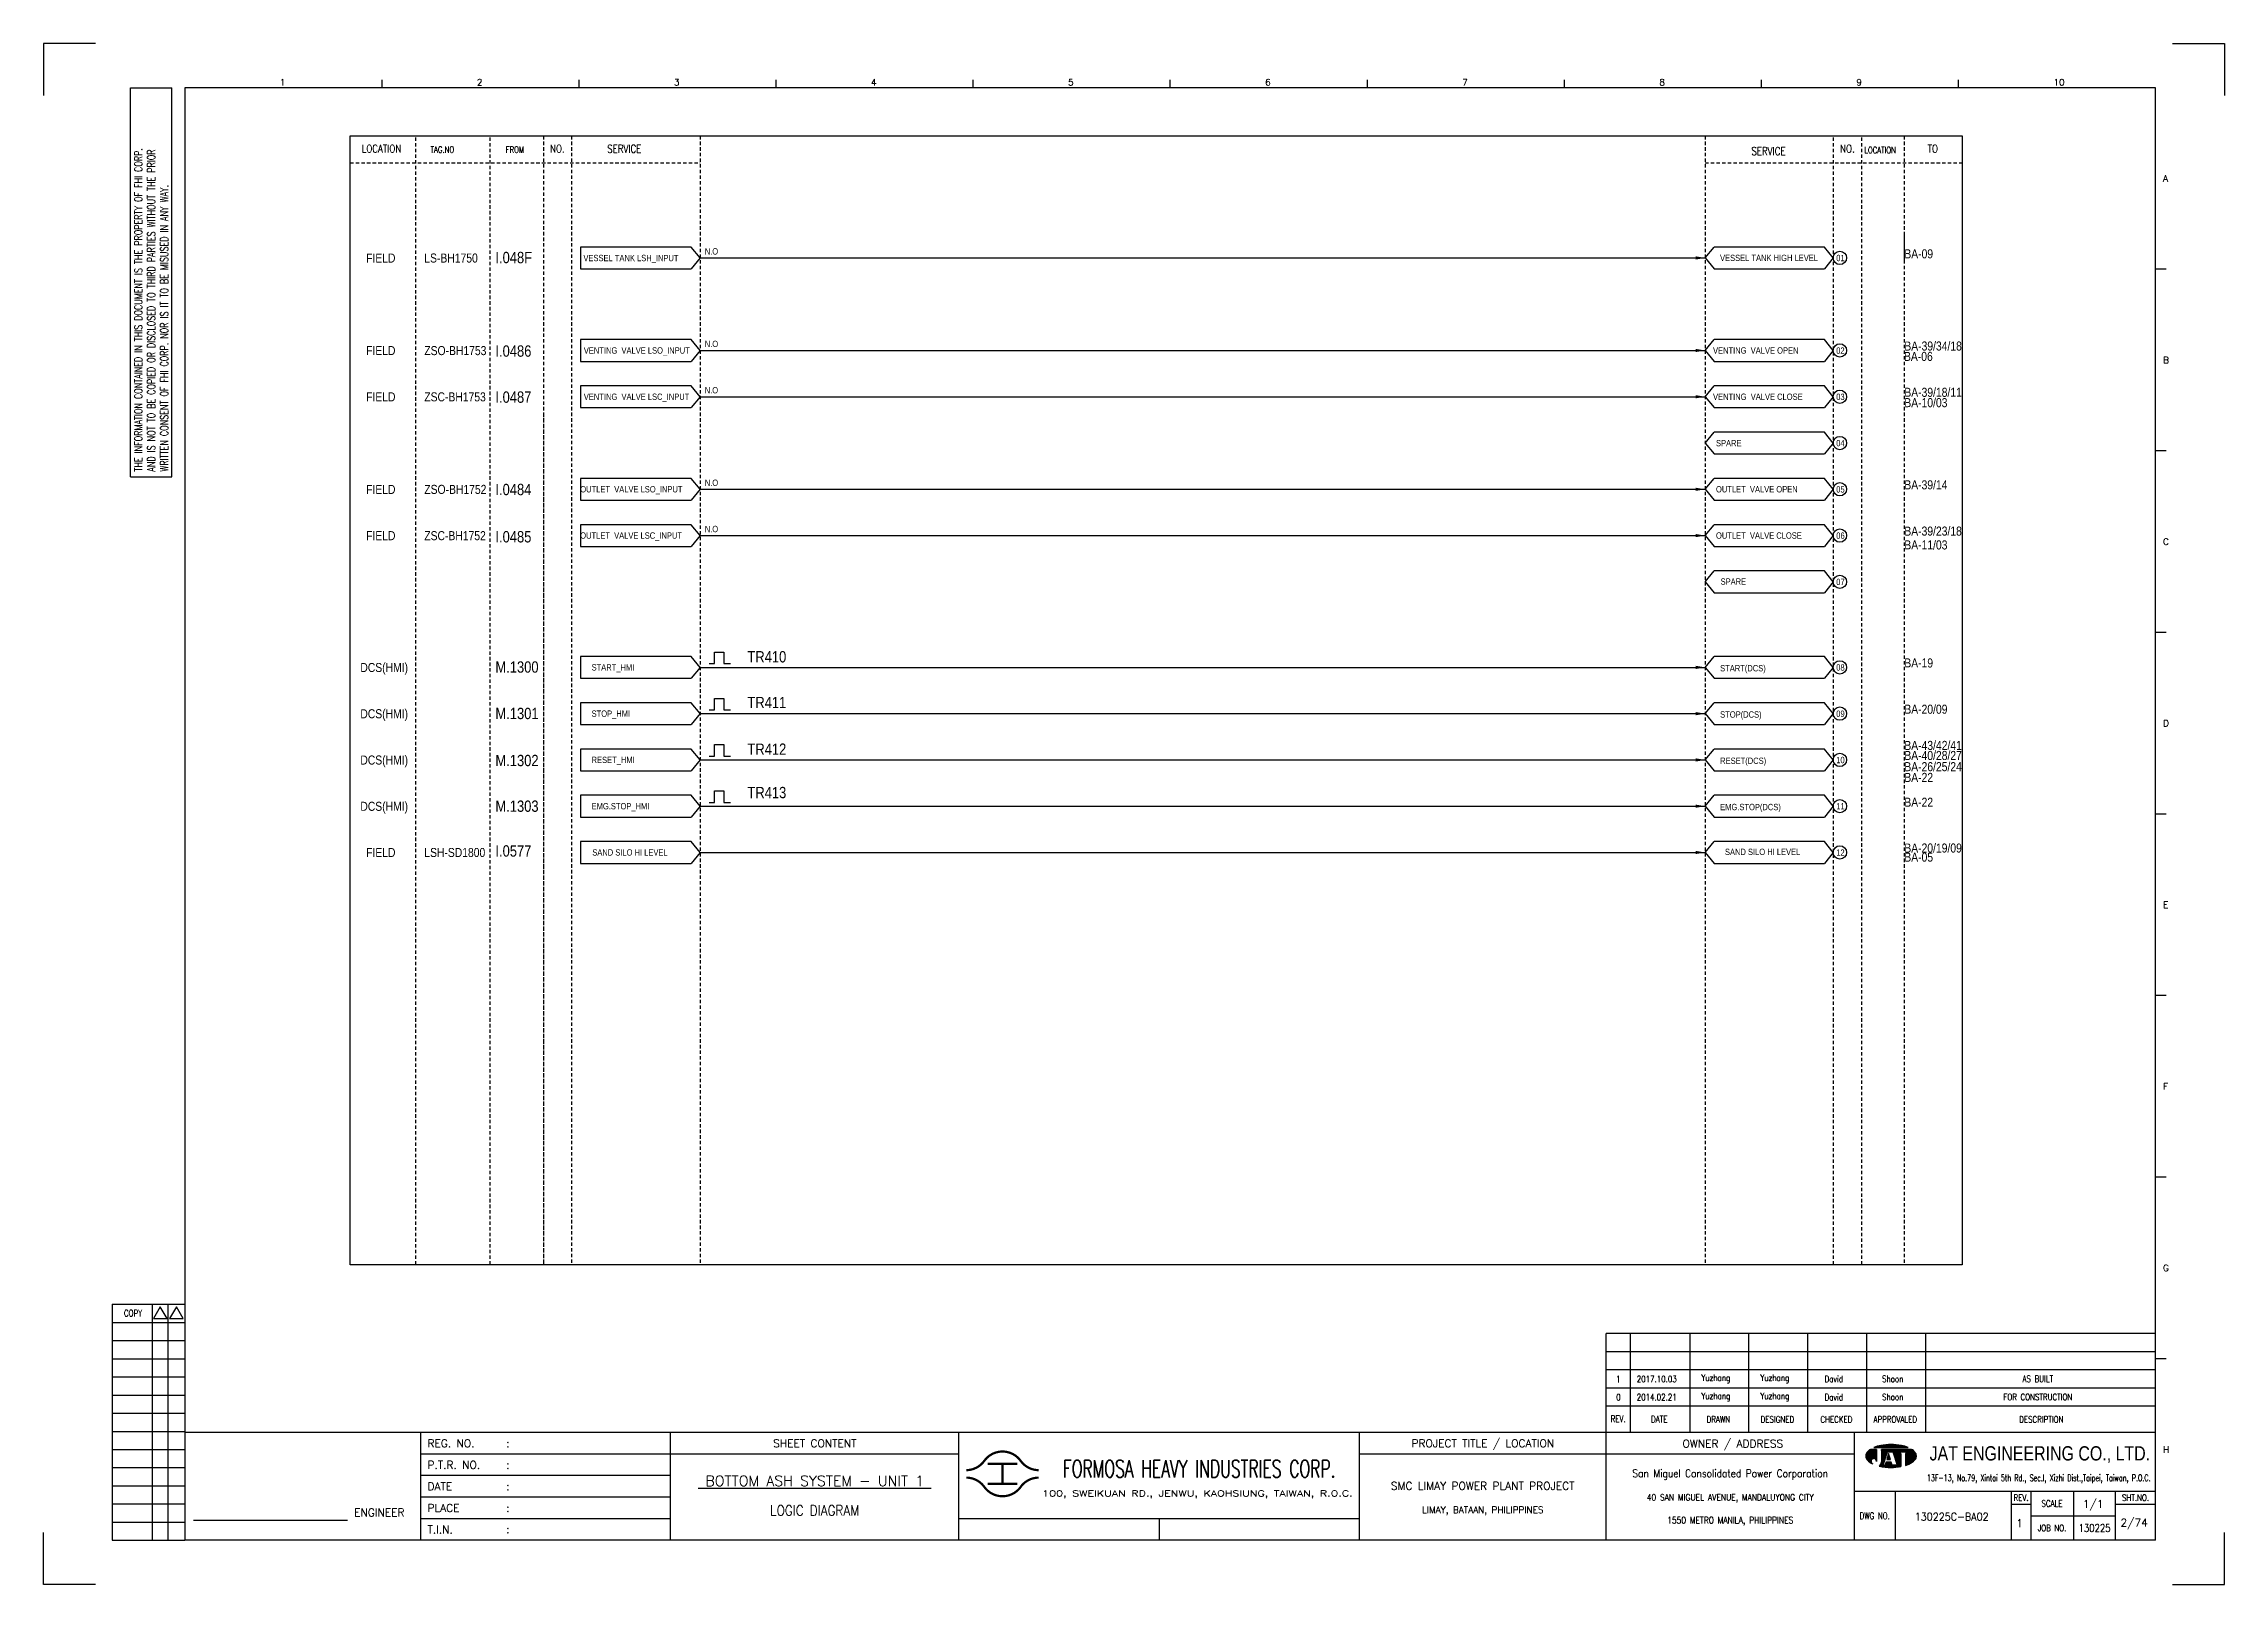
# Model space of a CAD drawing. Extents: x 2375 to 3341, y -39 to 644.
import ezdxf
from ezdxf.enums import TextEntityAlignment as Align

# ---------------------------------------------------------------- set-up
doc = ezdxf.new("R2010")
doc.units = 0
doc.header["$MEASUREMENT"] = 0
doc.linetypes.add('HIDDEN', pattern=[4, 1.5, -1, 1.5])
doc.layers.get('0').update_dxf_attribs({"linetype": 'CONTINUOUS'})
doc.layers.get('DEFPOINTS').update_dxf_attribs({"linetype": 'CONTINUOUS'})
for name, color, linetype in [('B_DIM', 7, 'CONTINUOUS'), ('CON', 4, 'CONTINUOUS'), ('DCS', 7, 'CONTINUOUS'), ('DIM', 3, 'CONTINUOUS'), ('HID', 2, 'HIDDEN'), ('T', 2, 'CONTINUOUS'), ('TEXT', 7, 'CONTINUOUS'), ('圖框CON', 4, 'CONTINUOUS'), ('圖框DIM', 3, 'CONTINUOUS'), ('框線', 6, 'CONTINUOUS')]:
    doc.layers.add(name, color=color, linetype=linetype)
doc.styles.add('AEH', font='simplex', dxfattribs={"width": 0.8, "bigfont": 'ae'})
doc.styles.add('DAYUKP', font='complex', dxfattribs={"bigfont": 'DAYUKP.SHX'})
doc.styles.add('E2', font='simplex.shx', dxfattribs={"height": 2})
doc.styles.add('E3', font='simplex.shx', dxfattribs={"height": 3})
doc.styles.add('E4', font='simplex.shx', dxfattribs={"height": 4})
doc.styles.add('ROMANS', font='romans', dxfattribs={"width": 0.8})
doc.styles.add('style3', font='ARIALN.TTF')
doc.styles.add('WMF-Arial0', font='arial.ttf')

msp = doc.modelspace()

# ---------------------------------------------------------------- texts
at = {"layer": 'CON', "style": 'ROMANS', "width": 0.8}
for s, p in [('LOCATION', (2525.12, 597.03)), ('NO.', (2603.01, 597.03)), ('SERVICE', (2632.66, 596.96)), ('SERVICE', (3139.48, 595.93)), ('NO.', (3174.44, 597.03)), ('TO', (3212.24, 597.03))]:
    msp.add_text(s, height=3.5, dxfattribs=at).set_placement(p, align=Align.MIDDLE)
for s, p in [('TAG.NO', (2546.85, 594.38)), ('FROM', (2580.11, 594.38)), ('LOCATION', (3181.88, 594.13))]:
    msp.add_text(s, height=2.8, dxfattribs=at).set_placement(p, align=Align.BOTTOM_LEFT)
at = {"layer": 'CON', "style": 'style3'}
for s, p in [('FIELD', (2518.31, 548.6)), ('LS-BH1750', (2544.08, 548.6)), ('FIELD', (2518.31, 507.62)), ('ZSO-BH1753', (2544.08, 507.62)), ('FIELD', (2518.31, 487.13)), ('ZSC-BH1753', (2544.08, 487.13)), ('FIELD', (2518.31, 446.15)), ('ZSO-BH1752', (2544.08, 446.15)), ('FIELD', (2518.31, 425.66)), ('ZSC-BH1752', (2544.08, 425.66)), ('DCS(HMI)', (2515.75, 367.29)), ('DCS(HMI)', (2515.75, 346.8)), ('DCS(HMI)', (2515.75, 326.31)), ('DCS(HMI)', (2515.75, 305.82)), ('FIELD', (2518.31, 285.37)), ('LSH-SD1800', (2544.08, 285.37))]:
    msp.add_text(s, height=4, dxfattribs=at).set_placement(p, align=Align.MIDDLE_LEFT)
for s, p in [('N.O', (2668.3, 549.31)), ('VESSEL TANK LSH_INPUT', (2614.56, 546.37)), ('VESSEL TANK HIGH LEVEL', (3118.01, 546.41)), ('01', (3169.49, 546.37)), ('N.O', (2668.3, 508.33)), ('VENTING  VALVE LSO_INPUT', (2614.73, 505.43)), ('VENTING  VALVE OPEN', (3114.91, 505.43)), ('02', (3169.49, 505.39)), ('VENTING  VALVE LSC_INPUT', (2614.73, 484.94)), ('N.O', (2668.3, 487.84)), ('VENTING  VALVE CLOSE', (3114.91, 484.94)), ('03', (3169.49, 484.9)), ('SPARE', (3116.22, 464.41)), ('04', (3169.49, 464.41)), ('OUTLET  VALVE LSO_INPUT', (2613.17, 443.97)), ('N.O', (2668.3, 446.86)), ('OUTLET  VALVE OPEN', (3116.23, 443.97)), ('05', (3169.49, 443.92)), ('OUTLET  VALVE LSC_INPUT', (2613.14, 423.48)), ('N.O', (2668.3, 426.37)), ('OUTLET  VALVE CLOSE', (3116.23, 423.48)), ('06', (3169.49, 423.43)), ('SPARE', (3118.26, 403.1)), ('07', (3169.49, 402.94)), ('START_HMI', (2618.18, 365.1)), ('START(DCS)', (3118.06, 364.73)), ('08', (3169.49, 365.06)), ('STOP_HMI', (2618.18, 344.61)), ('STOP(DCS)', (3118.06, 344.24)), ('09', (3169.49, 344.57)), ('RESET_HMI', (2618.18, 324.12)), ('RESET(DCS)', (3118.06, 323.75)), ('10', (3169.49, 324.08)), ('EMG.STOP_HMI', (2618.18, 303.63)), ('EMG.STOP(DCS)', (3118.06, 303.26)), ('11', (3169.49, 303.59)), ('SAND SILO HI LEVEL', (2618.48, 283.16)), ('SAND SILO HI LEVEL', (3120.19, 283.39)), ('12', (3169.49, 283.1))]:
    msp.add_text(s, height=2.8, dxfattribs=at).set_placement(p, align=Align.BOTTOM_LEFT)
for s, p in [('BA-09', (3199.64, 548.46)), ('BA-06', (3199.49, 503.04)), ('BA-39/34/18', (3199.64, 507.64)), ('BA-39/18/11', (3199.64, 487.15)), ('BA-10/03', (3199.64, 482.56)), ('BA-39/14', (3199.64, 446.17)), ('BA-39/23/18', (3199.64, 425.68)), ('BA-11/03', (3199.64, 419.57)), ('BA-19', (3199.64, 367.31)), ('BA-20/09', (3199.64, 346.82)), ('BA-43/42/41', (3199.64, 330.77)), ('BA-40/28/27', (3199.64, 326.33)), ('BA-26/25/24', (3199.64, 321.37)), ('BA-22', (3199.64, 316.61)), ('BA-22', (3199.64, 305.62)), ('BA-20/19/09', (3199.64, 285.35)), ('BA-05', (3199.64, 281.32))]:
    msp.add_text(s, height=4, dxfattribs=at).set_placement(p)
at = {"layer": 'DCS', "linetype": 'ByBlock', "style": 'style3'}
for s, p in [('I.048F', (2575.58, 546.32)), ('I.0486', (2575.58, 504.91)), ('I.0487', (2575.58, 484.52)), ('I.0484', (2575.58, 443.61)), ('I.0485', (2575.58, 422.68)), ('M.1300', (2575.58, 365)), ('TR410', (2687.22, 369.53)), ('M.1301', (2575.58, 344.43)), ('TR411', (2687.22, 349.29)), ('M.1302', (2575.58, 323.6)), ('TR412', (2687.22, 328.62)), ('TR413', (2687.22, 309.41)), ('M.1303', (2575.58, 303.38)), ('I.0577', (2575.58, 283.56))]:
    msp.add_text(s, height=5, dxfattribs=at).set_placement(p)
at = {"layer": 'T', "style": 'AEH', "width": 0.8}
for s, height, p in [('1', 2.87, (3072.97, 52.18)), ('2017.10.03', 2.871, (3089.98, 52.22)), ('Yuzhang', 2.871, (3116.17, 52.3)), ('Yuzhang', 2.871, (3142.28, 52.3)), ('David', 2.871, (3168.4, 52.3)), ('Shoon', 2.871, (3194.51, 52.3)), ('AS BUILT', 2.871, (3258.78, 52.3)), ('0', 2.87, (3072.97, 44.14)), ('2014.02.21', 2.871, (3089.98, 44.18)), ('Yuzhang', 2.871, (3116.17, 44.26)), ('Yuzhang', 2.871, (3142.28, 44.26)), ('David', 2.871, (3168.4, 44.26)), ('Shoon', 2.871, (3194.51, 44.26)), ('FOR CONSTRUCTION', 2.8714, (3258.78, 44.26))]:
    msp.add_text(s, height=height, dxfattribs=at).set_placement(p, align=Align.MIDDLE)
at = {"layer": 'TEXT', "color": 2, "style": 'E3', "width": 0.8}
msp.add_text('130225', height=3.446, dxfattribs=at).set_placement((3283.91, -13.76), align=Align.MIDDLE_CENTER)

# ---------------------------------------------------------------- blocks, each defined once
blk = doc.blocks.new('LEADER')
at = {"layer": 'CON'}
blk.add_solid([(0.85, -0.57), (0.85, -1.57), (3.85, -1.07)], dxfattribs=at)
blk = doc.blocks.new('1880-TITLE_BLK')
at = {"layer": 'TEXT', "color": 2, "linetype": 'Continuous', "style": 'E3'}
for tag, p in [('DWG_NO', (736.41, 26.44)), ('REV', (762.59, 23.97)), ('SCALE', (790.95, 31.17)), ('SHT_NO', (806.74, 23.97))]:
    blk.add_attdef(tag, text='', height=3, dxfattribs=at).set_placement(p, align=Align.MIDDLE)
at = {"layer": 'TEXT', "linetype": 'Continuous', "style": 'E2', "width": 0.6}
for tag, p in [('REV_DATE', (418.65, 19.76)), ('APPR_DATE', (492.93, 19.76))]:
    blk.add_attdef(tag, text='', height=2, dxfattribs=at).set_placement(p, align=Align.MIDDLE_LEFT)
blk = doc.blocks.new('Sht_Cont_T3')
at = {"layer": 'TEXT', "color": 3, "linetype": 'Continuous', "style": 'E4'}
for tag, p in [('$SHT_CONT_L1$', (55.63, 24.91)), ('$SHT_CONT_L2$', (55.63, 16.61)), ('$SHT_CONT_L3$', (55.63, 8.3))]:
    blk.add_attdef(tag, text='', height=4, dxfattribs=at).set_placement(p, align=Align.MIDDLE)
blk = doc.blocks.new('1')
at = {"ltscale": 500, "const_width": 0.99}
blk.add_lwpolyline([(1686.83, 57.65, -0.241531), (1678.79, 61.78, 0.512989), (1662.7, 61.78, -0.241531), (1654.66, 57.65, -0.241531)], format="xyb", dxfattribs=at)
for points in [[(1664.14, 60.4), (1677.35, 60.4)], [(1670.74, 60.4), (1670.74, 51.6)], [(1664.14, 51.6), (1677.35, 51.6)]]:
    blk.add_lwpolyline(points, dxfattribs=at)
at = {"const_width": 0.99}
blk.add_lwpolyline([(1686.83, 54.35, 0.241531), (1678.79, 50.22, -0.512989), (1662.7, 50.22, 0.241531), (1654.66, 54.35, 0.241531)], format="xyb", dxfattribs=at)
at = {"layer": 'B_DIM'}
for p, q in [((2181.53, 118.11), (1938.08, 118.11)), ((1938.08, 74.29), (1938.08, 118.11)), ((1948.92, 74.29), (1948.92, 118.11)), ((1975.28, 74.29), (1975.28, 118.11)), ((2001.39, 74.29), (2001.39, 118.11)), ((2027.5, 74.29), (2027.5, 118.11)), ((2053.62, 74.29), (2053.62, 118.11)), ((2079.73, 74.29), (2079.73, 118.11)), ((2181.53, 110.07), (1938.08, 110.07)), ((1938.08, 77.93), (1938.08, 104.33)), ((2181.53, 102.03), (1938.08, 102.03)), ((2181.53, 93.99), (1938.08, 93.99)), ((2181.53, 85.95), (1938.08, 85.95))]:
    blk.add_line(p, q, dxfattribs=at)
at = {"layer": 'CON'}
for points in [[(1523.67, 26.6), (1523.67, 74.29)], [(1651.45, 26.6), (1651.45, 74.29)]]:
    blk.add_lwpolyline(points, dxfattribs=at)
at = {"layer": 'CON', "ltscale": 500}
for points in [[(1523.67, 64.75), (1413.11, 64.75)], [(1651.45, 64.75), (1523.67, 64.75)], [(1523.67, 55.22), (1413.11, 55.22)], [(1523.67, 45.69), (1413.11, 45.69)], [(1523.67, 36.15), (1413.11, 36.15)]]:
    blk.add_lwpolyline(points, dxfattribs=at)
at = {"layer": 'DEFPOINTS'}
for points in [[(1268.99, 689.33), (1246.02, 689.33), (1246.02, 666.36)], [(2189, 689.33), (2211.97, 689.33), (2211.97, 666.36)], [(1268.99, 7.08), (1246.02, 7.08), (1246.02, 30.05)], [(2189, 7.08), (2211.97, 7.08), (2211.97, 30.05)]]:
    blk.add_lwpolyline(points, dxfattribs=at)
at = {"layer": 'DIM'}
for p, q in [((1276.46, 131.12), (1276.46, 26.6)), ((1276.46, 131.12), (1308.62, 131.12)), ((1294.26, 26.6), (1294.26, 131.12)), ((1301.15, 26.6), (1301.15, 131.12)), ((1276.46, 123.08), (1308.62, 123.08)), ((1276.46, 115.04), (1308.62, 115.04)), ((1276.46, 107), (1308.62, 107)), ((1276.46, 98.96), (1308.62, 98.96)), ((1276.46, 90.92), (1308.62, 90.92)), ((1276.46, 82.88), (1308.62, 82.88)), ((1276.46, 74.84), (1308.62, 74.84)), ((1276.46, 66.8), (1308.62, 66.8)), ((1276.46, 58.76), (1308.62, 58.76)), ((1276.46, 50.72), (1308.62, 50.72)), ((1276.46, 42.68), (1308.62, 42.68)), ((1276.46, 34.64), (1308.62, 34.64)), ((1276.46, 26.6), (1308.62, 26.6))]:
    blk.add_line(p, q, dxfattribs=at)
for points in [[(1297.7, 129.98), (1294.72, 124.81), (1300.69, 124.81)], [(1304.83, 129.98), (1301.84, 124.81), (1307.81, 124.81)]]:
    blk.add_lwpolyline(points, close=True, dxfattribs=at)
at = {"layer": 'T', "lineweight": -3}
for p, q in [((2056.73, 67.67), (2071.93, 67.67)), ((2057.91, 66.87), (2055.21, 66.87)), ((2057.91, 66.87), (2057.91, 61.52)), ((2073.45, 66.87), (2060.05, 66.87)), ((2060.05, 66.33), (2060.05, 66.87)), ((2060.05, 66.87), (2060.05, 61.23)), ((2061.8, 63.05), (2060.05, 61.24)), ((2060.85, 59.91), (2062.72, 65.8)), ((2061.65, 59.91), (2060.85, 59.91)), ((2062.08, 61.25), (2061.65, 59.91)), ((2064.44, 61.25), (2062.08, 61.25)), ((2063.26, 65), (2062.41, 62.32)), ((2062.41, 62.32), (2064.1, 62.32)), ((2062.72, 65.8), (2065.13, 65.8)), ((2064.1, 62.32), (2063.26, 65)), ((2063.79, 65.8), (2065.13, 65.8)), ((2064.86, 59.91), (2064.44, 61.25)), ((2067, 59.91), (2064.86, 59.91)), ((2065.13, 65.8), (2067, 59.91)), ((2066.74, 65.8), (2072.62, 65.8)), ((2066.74, 65), (2066.74, 65.8)), ((2068.61, 65), (2066.74, 65)), ((2068.61, 65), (2068.61, 59.21)), ((2072.62, 65), (2070.75, 65)), ((2070.75, 65), (2070.75, 59.74)), ((2072.62, 65.8), (2072.62, 65))]:
    blk.add_line(p, q, dxfattribs=at)
at = {"layer": 'T', "color": 0, "lineweight": -3}
for p, q in [((2056.94, 67.67), (2057.09, 67.82)), ((2057.16, 67.67), (2057.44, 67.95)), ((2057.39, 67.67), (2057.78, 68.07)), ((2057.61, 67.67), (2058.11, 68.18)), ((2057.83, 67.67), (2058.43, 68.27)), ((2058.05, 67.67), (2058.73, 68.35)), ((2058.27, 67.67), (2059.03, 68.43)), ((2058.49, 67.67), (2059.32, 68.49)), ((2058.72, 67.67), (2059.6, 68.55)), ((2058.94, 67.67), (2059.87, 68.6)), ((2059.16, 67.67), (2060.14, 68.65)), ((2059.38, 67.67), (2060.41, 68.7)), ((2059.6, 67.67), (2060.67, 68.74)), ((2059.82, 67.67), (2060.93, 68.77)), ((2060.05, 67.67), (2061.18, 68.81)), ((2060.27, 67.67), (2061.44, 68.84)), ((2060.49, 67.67), (2061.69, 68.87)), ((2060.71, 67.67), (2061.93, 68.89)), ((2060.93, 67.67), (2062.18, 68.91)), ((2061.15, 67.67), (2062.42, 68.93)), ((2061.38, 67.67), (2062.66, 68.95)), ((2061.6, 67.67), (2062.89, 68.97)), ((2061.82, 67.67), (2063.13, 68.98)), ((2062.04, 67.67), (2063.36, 68.99)), ((2062.26, 67.67), (2063.59, 69)), ((2062.48, 67.67), (2063.82, 69)), ((2062.71, 67.67), (2064.04, 69.01)), ((2062.93, 67.67), (2064.27, 69.01)), ((2063.15, 67.67), (2064.49, 69.01)), ((2063.37, 67.67), (2064.71, 69.01)), ((2063.59, 67.67), (2064.92, 69)), ((2063.81, 67.67), (2065.14, 69)), ((2064.04, 67.67), (2065.35, 68.99)), ((2064.26, 67.67), (2065.56, 68.98)), ((2064.48, 67.67), (2065.78, 68.97)), ((2064.7, 67.67), (2065.98, 68.95)), ((2064.92, 67.67), (2066.19, 68.94)), ((2065.14, 67.67), (2066.4, 68.92)), ((2065.37, 67.67), (2066.6, 68.9)), ((2065.59, 67.67), (2066.8, 68.88)), ((2065.81, 67.67), (2067, 68.86)), ((2066.03, 67.67), (2067.2, 68.84)), ((2066.25, 67.67), (2067.4, 68.82)), ((2066.47, 67.67), (2067.6, 68.79)), ((2066.7, 67.67), (2067.79, 68.77)), ((2066.92, 67.67), (2067.98, 68.74)), ((2067.14, 67.67), (2068.18, 68.71)), ((2067.36, 67.67), (2068.37, 68.68)), ((2067.58, 67.67), (2068.56, 68.64)), ((2067.81, 67.67), (2068.75, 68.61)), ((2068.03, 67.67), (2068.93, 68.58)), ((2068.25, 67.67), (2069.12, 68.54)), ((2068.47, 67.67), (2069.3, 68.5)), ((2068.69, 67.67), (2069.48, 68.46)), ((2068.91, 67.67), (2069.66, 68.42)), ((2069.14, 67.67), (2069.84, 68.37)), ((2069.36, 67.67), (2070.01, 68.33)), ((2069.58, 67.67), (2070.19, 68.28)), ((2069.8, 67.67), (2070.36, 68.23)), ((2070.02, 67.67), (2070.53, 68.18)), ((2070.24, 67.67), (2070.7, 68.13)), ((2070.47, 67.67), (2070.87, 68.07)), ((2070.69, 67.67), (2071.03, 68.02)), ((2070.91, 67.67), (2071.2, 67.96)), ((2071.13, 67.67), (2071.36, 67.9)), ((2071.35, 67.67), (2071.52, 67.84)), ((2071.57, 67.67), (2071.68, 67.77)), ((2071.8, 67.67), (2071.83, 67.71)), ((2053.09, 63.82), (2056.14, 66.87)), ((2053.09, 64.04), (2055.92, 66.87)), ((2053.11, 63.62), (2056.36, 66.87)), ((2053.12, 64.29), (2055.7, 66.87)), ((2053.14, 63.43), (2056.58, 66.87)), ((2053.18, 63.25), (2056.8, 66.87)), ((2053.18, 64.57), (2055.47, 66.87)), ((2053.24, 63.08), (2057.03, 66.87)), ((2053.29, 64.91), (2055.25, 66.87)), ((2053.3, 62.92), (2057.25, 66.87)), ((2053.37, 62.77), (2057.47, 66.87)), ((2053.45, 62.63), (2057.69, 66.87)), ((2053.54, 62.5), (2057.91, 66.86)), ((2053.61, 65.45), (2054.47, 66.31)), ((2053.64, 62.37), (2057.91, 66.64)), ((2053.74, 62.25), (2057.91, 66.42)), ((2053.84, 62.14), (2057.91, 66.2)), ((2053.95, 62.02), (2057.91, 65.98)), ((2054.07, 61.91), (2057.91, 65.75)), ((2054.18, 61.8), (2057.91, 65.53)), ((2054.29, 61.7), (2057.91, 65.31)), ((2054.41, 61.59), (2057.91, 65.09)), ((2054.53, 61.49), (2057.91, 64.87)), ((2054.65, 61.39), (2057.91, 64.65)), ((2054.78, 61.29), (2055.59, 62.11)), ((2054.9, 61.2), (2055.48, 61.77)), ((2055.03, 61.11), (2055.46, 61.53)), ((2055.16, 61.01), (2055.47, 61.33)), ((2055.3, 60.93), (2055.52, 61.15)), ((2055.43, 60.84), (2055.59, 60.99)), ((2055.57, 60.76), (2055.67, 60.85)), ((2055.71, 60.67), (2055.76, 60.73)), ((2055.85, 60.59), (2055.88, 60.62)), ((2056, 60.52), (2056, 60.52)), ((2056.12, 62.63), (2057.91, 64.42)), ((2056.14, 60.44), (2056.14, 60.44)), ((2056.46, 62.75), (2057.91, 64.2)), ((2056.7, 62.77), (2057.91, 63.98)), ((2056.9, 62.75), (2057.91, 63.76)), ((2057.08, 62.71), (2057.91, 63.54)), ((2057.23, 62.64), (2057.91, 63.32)), ((2057.37, 62.56), (2057.91, 63.09)), ((2057.5, 62.46), (2057.91, 62.87)), ((2057.61, 62.35), (2057.91, 62.65)), ((2057.7, 62.23), (2057.91, 62.43)), ((2057.79, 62.09), (2057.91, 62.21)), ((2057.85, 61.93), (2057.91, 61.99)), ((2057.89, 61.75), (2057.91, 61.76)), ((2057.91, 61.54), (2057.91, 61.55)), ((2059.09, 59.4), (2061.43, 61.74)), ((2059.28, 59.36), (2061.33, 61.42)), ((2059.46, 59.32), (2061.23, 61.09)), ((2059.64, 59.29), (2061.12, 60.77)), ((2059.83, 59.25), (2061.02, 60.44)), ((2059.86, 60.39), (2061.54, 62.07)), ((2059.98, 60.73), (2061.64, 62.39)), ((2060.02, 59.22), (2060.92, 60.12)), ((2060.03, 61), (2061.74, 62.72)), ((2060.05, 63.24), (2063.68, 66.87)), ((2060.05, 63.46), (2063.46, 66.87)), ((2060.05, 63.68), (2063.23, 66.87)), ((2060.05, 63.9), (2063.01, 66.87)), ((2060.05, 64.13), (2062.79, 66.87)), ((2060.05, 64.35), (2062.57, 66.87)), ((2060.05, 64.57), (2062.35, 66.87)), ((2060.05, 64.79), (2062.13, 66.87)), ((2060.05, 65.01), (2061.9, 66.87)), ((2060.05, 65.23), (2061.68, 66.87)), ((2060.05, 65.46), (2061.46, 66.87)), ((2060.05, 66.12), (2060.79, 66.87)), ((2060.05, 66.34), (2060.57, 66.87)), ((2060.05, 66.56), (2060.35, 66.87)), ((2060.05, 66.79), (2060.13, 66.87)), ((2060.05, 65.68), (2061.24, 66.87)), ((2060.05, 65.9), (2061.02, 66.87)), ((2060.05, 63.02), (2062.67, 65.64)), ((2060.05, 62.8), (2062.57, 65.32)), ((2060.05, 62.57), (2062.47, 64.99)), ((2060.05, 62.35), (2062.36, 64.67)), ((2060.05, 62.13), (2062.26, 64.34)), ((2060.05, 61.91), (2062.16, 64.02)), ((2060.05, 61.69), (2062.05, 63.69)), ((2060.05, 61.46), (2061.95, 63.37)), ((2060.05, 61.24), (2060.05, 61.24)), ((2060.21, 59.19), (2060.93, 59.91)), ((2060.4, 59.16), (2061.15, 59.91)), ((2060.59, 59.13), (2061.38, 59.91)), ((2060.78, 59.1), (2061.6, 59.91)), ((2060.98, 59.07), (2063.16, 61.25)), ((2061.17, 59.04), (2063.38, 61.25)), ((2061.37, 59.02), (2063.6, 61.25)), ((2061.57, 59), (2063.82, 61.25)), ((2061.68, 59.99), (2062.94, 61.25)), ((2061.77, 58.97), (2064.04, 61.25)), ((2061.78, 60.32), (2062.71, 61.25)), ((2061.88, 60.64), (2062.49, 61.25)), ((2061.97, 58.95), (2064.27, 61.25)), ((2061.99, 60.96), (2062.27, 61.25)), ((2062.17, 58.94), (2064.45, 61.21)), ((2062.38, 58.92), (2064.51, 61.05)), ((2062.45, 62.32), (2063.71, 63.57)), ((2062.5, 62.58), (2063.65, 63.74)), ((2062.58, 58.9), (2064.56, 60.88)), ((2062.6, 62.91), (2063.6, 63.91)), ((2062.68, 62.32), (2063.76, 63.4)), ((2062.7, 63.23), (2063.55, 64.08)), ((2062.79, 58.89), (2064.61, 60.71)), ((2062.8, 63.56), (2063.49, 64.25)), ((2062.83, 65.8), (2063.9, 66.87)), ((2062.9, 62.32), (2063.81, 63.24)), ((2062.91, 63.88), (2063.44, 64.42)), ((2063, 58.88), (2064.67, 60.54)), ((2063.01, 64.2), (2063.39, 64.58)), ((2063.05, 65.8), (2064.12, 66.87)), ((2063.11, 64.53), (2063.33, 64.75)), ((2063.12, 62.32), (2063.87, 63.07)), ((2063.21, 64.85), (2063.28, 64.92)), ((2063.21, 58.87), (2064.72, 60.37)), ((2063.27, 65.8), (2064.34, 66.87)), ((2063.34, 62.32), (2063.92, 62.9)), ((2063.43, 58.86), (2064.77, 60.2)), ((2063.49, 65.8), (2064.56, 66.87)), ((2063.56, 62.32), (2063.97, 62.73)), ((2063.64, 58.85), (2064.82, 60.03)), ((2063.72, 65.8), (2064.79, 66.87)), ((2063.78, 62.32), (2064.03, 62.56)), ((2063.86, 58.85), (2064.92, 59.91)), ((2063.94, 65.8), (2065.01, 66.87)), ((2064.01, 62.32), (2064.08, 62.39)), ((2064.08, 58.84), (2065.15, 59.91)), ((2064.16, 65.8), (2065.23, 66.87)), ((2064.3, 58.84), (2065.37, 59.91)), ((2064.38, 65.8), (2065.45, 66.87)), ((2064.52, 58.84), (2065.59, 59.91)), ((2064.6, 65.8), (2065.67, 66.87)), ((2064.74, 58.85), (2065.81, 59.91)), ((2064.82, 65.8), (2065.89, 66.87)), ((2064.97, 58.85), (2066.03, 59.91)), ((2065.05, 65.8), (2066.12, 66.87)), ((2065.16, 65.69), (2066.34, 66.87)), ((2065.2, 58.86), (2066.25, 59.91)), ((2065.22, 65.53), (2066.56, 66.87)), ((2065.27, 65.36), (2066.78, 66.87)), ((2065.32, 65.19), (2067, 66.87)), ((2065.38, 65.02), (2067.22, 66.87)), ((2065.43, 64.85), (2067.45, 66.87)), ((2065.43, 58.87), (2066.48, 59.91)), ((2065.48, 64.69), (2067.67, 66.87)), ((2065.54, 64.52), (2066.74, 65.71)), ((2065.59, 64.35), (2066.74, 65.49)), ((2065.65, 64.18), (2066.74, 65.27)), ((2065.66, 58.88), (2066.7, 59.91)), ((2065.7, 64.01), (2066.74, 65.05)), ((2065.75, 63.84), (2066.9, 65)), ((2065.81, 63.68), (2067.12, 65)), ((2065.86, 63.51), (2067.35, 65)), ((2065.9, 58.89), (2066.92, 59.91)), ((2065.91, 63.34), (2067.57, 65)), ((2065.97, 63.17), (2067.79, 65)), ((2066.02, 63), (2068.01, 65)), ((2066.07, 62.84), (2068.23, 65)), ((2066.13, 62.67), (2068.46, 65)), ((2066.14, 58.91), (2068.61, 61.38)), ((2066.18, 62.5), (2068.61, 64.93)), ((2066.23, 62.33), (2068.61, 64.71)), ((2066.29, 62.16), (2068.61, 64.48)), ((2066.34, 61.99), (2068.61, 64.26)), ((2066.38, 58.93), (2068.61, 61.16)), ((2066.39, 61.83), (2068.61, 64.04)), ((2066.45, 61.66), (2068.61, 63.82)), ((2066.5, 61.49), (2068.61, 63.6)), ((2066.56, 61.32), (2068.61, 63.38)), ((2066.61, 61.15), (2068.61, 63.15)), ((2066.62, 58.95), (2068.61, 60.94)), ((2066.66, 60.99), (2068.61, 62.93)), ((2066.72, 60.82), (2068.61, 62.71)), ((2066.77, 60.65), (2068.61, 62.49)), ((2066.82, 65.8), (2067.89, 66.87)), ((2066.82, 60.48), (2068.61, 62.27)), ((2066.87, 58.97), (2068.61, 60.72)), ((2066.88, 60.31), (2068.61, 62.05)), ((2066.93, 60.14), (2068.61, 61.82)), ((2066.98, 59.98), (2068.61, 61.6)), ((2067.04, 65.8), (2068.11, 66.87)), ((2067.11, 59), (2068.61, 60.49)), ((2067.26, 65.8), (2068.33, 66.87)), ((2067.37, 59.03), (2068.61, 60.27)), ((2067.48, 65.8), (2068.55, 66.87)), ((2067.62, 59.06), (2068.61, 60.05)), ((2067.71, 65.8), (2068.78, 66.87)), ((2067.88, 59.1), (2068.61, 59.83)), ((2067.93, 65.8), (2069, 66.87)), ((2068.14, 59.14), (2068.61, 59.61)), ((2068.15, 65.8), (2069.22, 66.87)), ((2068.37, 65.8), (2069.44, 66.87)), ((2068.4, 59.18), (2068.61, 59.38)), ((2068.59, 65.8), (2069.66, 66.87)), ((2068.81, 65.8), (2069.88, 66.87)), ((2069.04, 65.8), (2070.11, 66.87)), ((2069.26, 65.8), (2070.33, 66.87)), ((2069.48, 65.8), (2070.55, 66.87)), ((2069.7, 65.8), (2070.77, 66.87)), ((2069.92, 65.8), (2070.99, 66.87)), ((2070.14, 65.8), (2071.21, 66.87)), ((2070.37, 65.8), (2071.44, 66.87)), ((2070.59, 65.8), (2071.66, 66.87)), ((2070.75, 63.08), (2074.07, 66.4)), ((2070.75, 62.86), (2074.19, 66.3)), ((2070.75, 62.63), (2074.31, 66.2)), ((2070.75, 62.41), (2074.43, 66.09)), ((2070.75, 62.19), (2074.54, 65.98)), ((2070.75, 61.97), (2074.66, 65.87)), ((2070.75, 61.75), (2074.77, 65.76)), ((2070.75, 61.53), (2074.87, 65.65)), ((2070.75, 61.3), (2074.98, 65.53)), ((2070.75, 61.08), (2075.08, 65.41)), ((2070.75, 60.86), (2075.17, 65.28)), ((2070.75, 60.64), (2075.25, 65.14)), ((2070.75, 63.96), (2071.78, 65)), ((2070.75, 63.74), (2072, 65)), ((2070.75, 63.52), (2072.22, 65)), ((2070.75, 63.3), (2072.45, 65)), ((2070.75, 64.41), (2071.34, 65)), ((2070.75, 64.19), (2071.56, 65)), ((2070.75, 64.85), (2070.89, 65)), ((2070.75, 64.63), (2071.12, 65)), ((2070.75, 60.42), (2075.33, 64.99)), ((2070.75, 60.2), (2075.39, 64.84)), ((2070.75, 59.97), (2075.45, 64.67)), ((2070.75, 59.75), (2075.5, 64.5)), ((2070.81, 65.8), (2071.88, 66.87)), ((2071.03, 65.8), (2072.1, 66.87)), ((2071.07, 59.85), (2075.53, 64.32)), ((2071.25, 65.8), (2072.32, 66.87)), ((2071.42, 59.97), (2075.56, 64.12)), ((2071.47, 65.8), (2072.54, 66.87)), ((2071.7, 65.8), (2072.77, 66.87)), ((2071.78, 60.12), (2075.57, 63.9)), ((2071.92, 65.8), (2072.99, 66.87)), ((2072.14, 65.8), (2073.21, 66.87)), ((2072.17, 60.28), (2075.55, 63.67)), ((2072.36, 65.8), (2073.43, 66.87)), ((2072.58, 65.8), (2073.57, 66.78)), ((2072.59, 60.48), (2075.51, 63.4)), ((2072.62, 65.62), (2073.7, 66.69)), ((2072.62, 65.39), (2073.83, 66.6)), ((2072.62, 65.17), (2073.95, 66.5)), ((2073.08, 60.75), (2075.42, 63.1)), ((2073.74, 61.19), (2075.24, 62.69))]:
    blk.add_line(p, q, dxfattribs=at)
at = {"layer": 'T', "lineweight": -3}
for centre, major_axis, start_param, end_param in [((2062.5, 54), (-10.49, 10.49), 5.683021, 5.897183), ((2064.33, 44.23), (-17.52, 17.52), 5.497787, 5.683021), ((2064.33, 44.23), (17.52, 17.52), 0.600164, 0.785398), ((2066.16, 54), (10.49, 10.49), 0.386002, 0.600164), ((2055.58, 63.92), (1.76, 1.76), 1.614811, 2.356194), ((2055.58, 63.92), (-1.76, 1.76), 0.785398, 1.526782), ((2059.72, 60.14), (-5.73, 5.73), 6.088179, 6.3272), ((2059.72, 67.71), (5.73, 5.73), 3.097578, 3.478972), ((2056.68, 61.54), (-0.868, 0.868), 3.906164, 8.245601), ((2057.88, 61.28), (1.53, 1.53), 4.470635, 5.546585), ((2064.33, 83.62), (17.52, 17.52), 3.710226, 3.926991), ((2064.33, 83.62), (17.52, 17.52), 3.926991, 4.100643), ((2066.16, 73.85), (-10.49, 10.49), 2.670765, 2.781027), ((2068.93, 67.71), (-5.73, 5.73), 2.781027, 3.185607), ((2068.93, 60.14), (-5.73, 5.73), 4.668374, 4.907395), ((2073.07, 63.92), (-1.76, 1.76), 3.926991, 4.668374), ((2073.07, 63.92), (1.76, 1.76), 4.756403, 5.497787)]:
    blk.add_ellipse(centre, major_axis=major_axis, ratio=1, start_param=start_param, end_param=end_param, dxfattribs=at)
at = {"layer": '圖框CON'}
for p, q in [((1284.5, 669.81), (1302.87, 669.81)), ((1284.5, 497.52), (1284.5, 669.81)), ((1302.87, 497.52), (1302.87, 669.81)), ((1395.91, 669.85), (1395.91, 673.29)), ((1483.2, 669.85), (1483.2, 673.29)), ((1570.49, 669.85), (1570.49, 673.29)), ((1657.78, 669.85), (1657.78, 673.29)), ((1745.08, 669.85), (1745.08, 673.29)), ((1832.37, 669.85), (1832.37, 673.29)), ((1919.66, 669.85), (1919.66, 673.29)), ((2006.95, 669.85), (2006.95, 673.29)), ((2094.24, 669.85), (2094.24, 673.29)), ((2186.14, 589.41), (2181.53, 589.41)), ((2186.14, 509.01), (2181.53, 509.01)), ((1284.5, 497.52), (1302.87, 497.52)), ((2186.14, 428.61), (2181.53, 428.61)), ((2186.14, 348.2), (2181.53, 348.2)), ((2186.14, 267.8), (2181.53, 267.8)), ((2186.14, 187.4), (2181.53, 187.4)), ((2186.14, 107), (2181.53, 107)), ((2048.1, 48.3), (2181.53, 48.3)), ((2066.14, 48.3), (2066.14, 26.6)), ((2117.55, 48.3), (2117.55, 26.6)), ((2117.55, 42.62), (2126.28, 42.62)), ((2126.28, 48.3), (2126.28, 26.6)), ((2145.25, 26.6), (2145.25, 48.3)), ((2163.72, 26.6), (2163.72, 48.3)), ((2163.72, 42.62), (2181.53, 42.62)), ((1740.17, 36.15), (1740.17, 26.6)), ((2126.28, 37.45), (2163.72, 37.45))]:
    blk.add_line(p, q, dxfattribs=at)
for points in [[(1413.11, 26.6), (1413.11, 74.29)], [(1828.89, 26.6), (1828.89, 74.29)], [(1938.08, 26.6), (1938.08, 74.29)], [(2048.1, 26.6), (2048.1, 74.29)], [(2048.1, 64.75), (1828.89, 64.75)], [(1828.89, 36.15), (1802.67, 36.15), (1651.45, 36.15)]]:
    blk.add_lwpolyline(points, dxfattribs=at)
at = {"layer": '圖框DIM'}
blk.add_line((1312.36, 35.55), (1380.65, 35.55), dxfattribs=at)
at = {"layer": '框線'}
for p, q in [((1308.62, 669.81), (1308.62, 26.6)), ((2181.53, 669.81), (1308.62, 669.81)), ((2181.53, 26.6), (2181.53, 669.81)), ((2181.53, 74.29), (1308.62, 74.29)), ((2181.53, 26.6), (1308.62, 26.6))]:
    blk.add_line(p, q, dxfattribs=at)
at = {"style": 'DAYUKP'}
for s, height, p in [('1', 2.87, (1350.64, 670.78)), ('2', 2.87, (1437.93, 670.78)), ('3', 2.87, (1525.22, 670.78)), ('4', 2.87, (1612.51, 670.78)), ('5', 2.87, (1699.8, 670.78)), ('6', 2.87, (1787.1, 670.78)), ('7', 2.87, (1874.39, 670.78)), ('8', 2.87, (1961.68, 670.78)), ('9', 2.87, (2048.97, 670.78)), ('10', 2.871, (2136.26, 670.78))]:
    blk.add_text(s, height=height, dxfattribs=at).set_placement(p)
for s, p in [('A', (2184.79, 629.6)), ('B', (2184.79, 549.2)), ('C', (2184.79, 468.8)), ('D', (2184.79, 388.39)), ('E', (2184.79, 307.99)), ('F', (2184.79, 227.59)), ('G', (2184.79, 147.19)), ('H', (2184.79, 66.79))]:
    blk.add_text(s, height=2.87, dxfattribs=at).set_placement(p, align=Align.MIDDLE_LEFT)
at = {"style": 'WMF-Arial0', "width": 0.8}
blk.add_text('JAT ENGINEERING CO., LTD.', height=6.3172, dxfattribs=at).set_placement((2130.24, 64.55), align=Align.MIDDLE)
at = {"color": 90, "ltscale": 500, "style": 'ROMANS', "width": 0.65}
blk.add_text('FORMOSA HEAVY INDUSTRIES CORP.', height=7.7366, dxfattribs=at).set_placement((1757.9, 58.28), align=Align.MIDDLE)
at = {"color": 2, "ltscale": 500, "style": 'ROMANS', "width": 0.85}
blk.add_text('San Miguel Consolidated Power Corporation', height=3.4457, dxfattribs=at).set_placement((1993.09, 56.23), align=Align.MIDDLE_CENTER)
at = {"color": 2, "ltscale": 500, "style": 'ROMANS'}
for s, height, p in [('SMC LIMAY POWER PLANT PROJECT', 3.4457, (1883.48, 50.7)), ('LIMAY, BATAAN, PHILIPPINES', 2.8714, (1883.48, 40.08))]:
    blk.add_text(s, height=height, dxfattribs=at).set_placement(p, align=Align.MIDDLE_CENTER)
at = {"color": 4, "ltscale": 500, "style": 'ROMANS', "width": 0.85}
for s, p in [('40 SAN MIGUEL AVENUE, MANDALUYONG CITY', (1993.09, 45.61)), ('1550 METRO MANILA, PHILIPPINES', (1993.09, 35.51))]:
    blk.add_text(s, height=2.8714, dxfattribs=at).set_placement(p, align=Align.MIDDLE_CENTER)
at = {"layer": 'B_DIM', "style": 'AEH', "width": 0.8}
for s, height, p in [('REV.', 2.871, (1943.45, 80.37)), ('DATE', 2.871, (1961.68, 80.21)), ('DRAWN', 2.871, (1987.87, 80.12)), ('DESIGNED', 2.871, (2013.98, 80.12)), ('CHECKED', 2.871, (2040.1, 80.12)), ('APPROVALED', 2.871, (2066.21, 80.12)), ('DESCRIPTION', 2.8714, (2130.87, 80.12))]:
    blk.add_text(s, height=height, dxfattribs=at).set_placement(p, align=Align.MIDDLE)
at = {"layer": 'DIM', "style": 'ROMANS', "width": 0.75}
for s, p in [('THE INFORMATION CONTAINED IN THIS DOCUMENT IS THE PROPERTY OF FHI CORP.', (1287.94, 499.82)), ('AND IS NOT TO BE COPIED OR DISCLOSED TO THIRD PARTIES WITHOUT THE PRIOR', (1293.68, 499.82)), ('WRITTEN CONSENT OF FHI CORP. NOR IS IT TO BE MISUSED IN ANY WAY.', (1299.43, 499.82))]:
    blk.add_text(s, height=3.4457, rotation=90, dxfattribs=at).set_placement(p, align=Align.MIDDLE_LEFT)
at = {"layer": 'DIM', "style": 'ROMANS', "width": 0.8}
blk.add_text('COPY', height=2.871, dxfattribs=at).set_placement((1285.64, 127.16), align=Align.MIDDLE)
at = {"layer": 'HID', "ltscale": 500, "style": 'ROMANS'}
for s, height, p in [('REG. NO.', 3.446, (1416.1, 69.52)), (':', 3.45, (1450.9, 69.52)), ('P.T.R. NO.', 3.446, (1416.1, 59.99)), (':', 3.45, (1450.9, 59.99)), ('DATE', 3.446, (1416.1, 50.45)), (':', 3.45, (1450.9, 50.45)), ('PLACE', 3.446, (1416.1, 40.92)), (':', 3.45, (1450.9, 40.92)), ('T.I.N.', 3.446, (1416.1, 31.37)), (':', 3.45, (1450.9, 31.39))]:
    blk.add_text(s, height=height, dxfattribs=at).set_placement(p, align=Align.MIDDLE_LEFT)
for s, p in [('SHEET CONTENT', (1587.56, 69.52)), ('PROJECT TITLE / LOCATION', (1883.48, 69.28)), ('OWNER / ADDRESS', (1994.25, 69.12))]:
    blk.add_text(s, height=3.4457, dxfattribs=at).set_placement(p, align=Align.MIDDLE)
at = {"layer": 'HID', "style": 'ROMANS', "width": 1.216198}
blk.add_text('100, SWEIKUAN RD., JENWU, KAOHSIUNG, TAIWAN, R.O.C.', height=2.5897, dxfattribs=at).set_placement((1688.31, 46.06), (1825.84, 46.06), align=Align.FIT)
at = {"layer": 'HID', "style": 'ROMANS'}
blk.add_text('ENGINEER', height=3.446, dxfattribs=at).set_placement((1394.71, 37.18), align=Align.CENTER)
at = {"layer": 'HID', "color": 7, "style": 'ROMANS', "width": 0.8}
for s, p in [('DWG NO.', (2057.12, 37.45)), ('REV.', (2121.92, 45.46)), ('SCALE', (2135.64, 42.87)), ('SHT.NO.', (2172.62, 45.46)), ('JOB NO.', (2135.64, 32.03))]:
    blk.add_text(s, height=2.871, dxfattribs=at).set_placement(p, align=Align.MIDDLE)
at = {"layer": 'T', "color": 2, "ltscale": 500, "style": 'ROMANS', "width": 0.65}
blk.add_text('13F-13, No.79, Xintai 5th Rd., Sec.I, Xizhi Dist.,Taipei, Taiwan, P.O.C.', height=2.8714, dxfattribs=at).set_placement((2129.74, 52.81), align=Align.CENTER)

# ---------------------------------------------------------------- linework, layer by layer
at = {"layer": 'CON', "color": 6}
for p, q in [((2662.35, 553.46), (2613.21, 553.46)), ((2613.21, 553.46), (2613.21, 543.83)), ((2666.24, 548.65), (2662.35, 553.46)), ((3111.44, 548.65), (3115.34, 553.46)), ((3164.25, 553.46), (3115.34, 553.46)), ((3168.14, 548.65), (3164.25, 553.46)), ((2613.21, 543.83), (2662.35, 543.83)), ((2666.24, 548.65), (2662.35, 543.83)), ((3111.44, 548.65), (3115.34, 543.83)), ((3115.34, 543.83), (3164.25, 543.83)), ((3168.14, 548.65), (3164.25, 543.83)), ((2662.35, 512.48), (2613.21, 512.48)), ((2613.21, 512.48), (2613.21, 502.85)), ((2666.24, 507.67), (2662.35, 512.48)), ((3111.44, 507.67), (3115.34, 512.48)), ((3164.25, 512.48), (3115.34, 512.48)), ((3168.14, 507.67), (3164.25, 512.48)), ((2613.21, 502.85), (2662.35, 502.85)), ((2666.24, 507.67), (2662.35, 502.85)), ((3111.44, 507.67), (3115.34, 502.85)), ((3115.34, 502.85), (3164.25, 502.85)), ((3168.14, 507.67), (3164.25, 502.85)), ((2662.35, 491.99), (2613.21, 491.99)), ((2613.21, 491.99), (2613.21, 482.36)), ((2666.24, 487.18), (2662.35, 491.99)), ((2666.24, 487.18), (2662.35, 482.36)), ((3111.44, 487.18), (3115.34, 491.99)), ((3111.44, 487.18), (3115.34, 482.36)), ((3164.25, 491.99), (3115.34, 491.99)), ((3168.14, 487.18), (3164.25, 491.99)), ((3168.14, 487.18), (3164.25, 482.36)), ((2613.21, 482.36), (2662.35, 482.36)), ((3115.34, 482.36), (3164.25, 482.36)), ((3111.44, 466.69), (3115.34, 471.51)), ((3111.44, 466.69), (3115.34, 461.87)), ((3164.25, 471.51), (3115.34, 471.51)), ((3168.14, 466.69), (3164.25, 471.51)), ((3168.14, 466.69), (3164.25, 461.87)), ((3115.34, 461.87), (3164.25, 461.87)), ((2662.35, 451.02), (2613.21, 451.02)), ((2613.21, 451.02), (2613.21, 441.38)), ((2666.24, 446.2), (2662.35, 451.02)), ((2666.24, 446.2), (2662.35, 441.38)), ((3111.44, 446.2), (3115.34, 451.02)), ((3111.44, 446.2), (3115.34, 441.38)), ((3164.25, 451.02), (3115.34, 451.02)), ((3168.14, 446.2), (3164.25, 451.02)), ((3168.14, 446.2), (3164.25, 441.38)), ((2613.21, 441.38), (2662.35, 441.38)), ((3115.34, 441.38), (3164.25, 441.38)), ((2662.35, 430.53), (2613.21, 430.53)), ((2613.21, 430.53), (2613.21, 420.89)), ((2666.24, 425.71), (2662.35, 430.53)), ((2666.24, 425.71), (2662.35, 420.89)), ((3111.44, 425.71), (3115.34, 430.53)), ((3111.44, 425.71), (3115.34, 420.89)), ((3164.25, 430.53), (3115.34, 430.53)), ((3168.14, 425.71), (3164.25, 430.53)), ((3168.14, 425.71), (3164.25, 420.89)), ((2613.21, 420.89), (2662.35, 420.89)), ((3115.34, 420.89), (3164.25, 420.89)), ((3111.44, 405.22), (3115.34, 410.04)), ((3164.25, 410.04), (3115.34, 410.04)), ((3168.14, 405.22), (3164.25, 410.04)), ((3111.44, 405.22), (3115.34, 400.4)), ((3115.34, 400.4), (3164.25, 400.4)), ((3168.14, 405.22), (3164.25, 400.4)), ((2662.35, 372.15), (2613.21, 372.15)), ((2613.21, 372.15), (2613.21, 362.52)), ((2666.24, 367.34), (2662.35, 372.15)), ((2666.24, 367.34), (2662.35, 362.52)), ((3111.44, 367.34), (3115.34, 372.15)), ((3111.44, 367.34), (3115.34, 362.52)), ((3164.25, 372.15), (3115.34, 372.15)), ((3168.14, 367.34), (3164.25, 372.15)), ((3168.14, 367.34), (3164.25, 362.52)), ((2613.21, 362.52), (2662.35, 362.52)), ((3115.34, 362.52), (3164.25, 362.52)), ((2662.35, 351.66), (2613.21, 351.66)), ((2613.21, 351.66), (2613.21, 342.03)), ((2666.24, 346.85), (2662.35, 351.66)), ((3111.44, 346.85), (3115.34, 351.66)), ((3164.25, 351.66), (3115.34, 351.66)), ((3168.14, 346.85), (3164.25, 351.66)), ((2613.21, 342.03), (2662.35, 342.03)), ((2666.24, 346.85), (2662.35, 342.03)), ((3111.44, 346.85), (3115.34, 342.03)), ((3115.34, 342.03), (3164.25, 342.03)), ((3168.14, 346.85), (3164.25, 342.03)), ((2613.21, 331.17), (2613.21, 321.54)), ((2662.35, 331.17), (2613.21, 331.17)), ((2666.24, 326.36), (2662.35, 331.17)), ((3111.44, 326.36), (3115.34, 331.17)), ((3164.25, 331.17), (3115.34, 331.17)), ((3168.14, 326.36), (3164.25, 331.17)), ((2613.21, 321.54), (2662.35, 321.54)), ((2666.24, 326.36), (2662.35, 321.54)), ((3111.44, 326.36), (3115.34, 321.54)), ((3115.34, 321.54), (3164.25, 321.54)), ((3168.14, 326.36), (3164.25, 321.54)), ((2613.21, 310.68), (2613.21, 301.05)), ((2662.35, 310.68), (2613.21, 310.68)), ((2666.24, 305.87), (2662.35, 310.68)), ((3111.44, 305.87), (3115.34, 310.68)), ((3164.25, 310.68), (3115.34, 310.68)), ((3168.14, 305.87), (3164.25, 310.68)), ((2613.21, 301.05), (2662.35, 301.05)), ((2666.24, 305.87), (2662.35, 301.05)), ((3111.44, 305.87), (3115.34, 301.05)), ((3115.34, 301.05), (3164.25, 301.05)), ((3168.14, 305.87), (3164.25, 301.05)), ((2662.35, 290.2), (2613.21, 290.2)), ((2613.21, 290.2), (2613.21, 280.56)), ((2666.24, 285.38), (2662.35, 290.2)), ((3111.44, 285.38), (3115.34, 290.2)), ((3164.25, 290.2), (3115.34, 290.2)), ((3168.14, 285.38), (3164.25, 290.2)), ((2613.21, 280.56), (2662.35, 280.56)), ((2666.24, 285.38), (2662.35, 280.56)), ((3111.44, 285.38), (3115.34, 280.56)), ((3115.34, 280.56), (3164.25, 280.56)), ((3168.14, 285.38), (3164.25, 280.56))]:
    msp.add_line(p, q, dxfattribs=at)
at = {"layer": 'CON'}
for p, q in [((2666.24, 548.65), (3111.44, 548.65)), ((2666.24, 507.67), (3111.44, 507.67)), ((2666.24, 487.18), (3111.44, 487.18)), ((2666.24, 446.2), (3111.44, 446.2)), ((2666.24, 425.71), (3111.44, 425.71)), ((2666.24, 367.34), (3111.44, 367.34)), ((2670.23, 369.04), (2672.66, 369.04)), ((2672.66, 369.04), (2672.66, 374.1)), ((2672.66, 374.1), (2676.82, 374.1)), ((2676.82, 374.1), (2676.82, 369.04)), ((2676.82, 369.04), (2679.72, 369.04)), ((2670.23, 348.55), (2672.66, 348.55)), ((2672.66, 353.61), (2676.82, 353.61)), ((2672.66, 348.55), (2672.66, 353.61)), ((2676.82, 353.61), (2676.82, 348.55)), ((2676.82, 348.55), (2679.72, 348.55)), ((2666.24, 346.85), (3111.44, 346.85)), ((2672.66, 328.06), (2672.66, 333.12)), ((2672.66, 333.12), (2676.82, 333.12)), ((2676.82, 333.12), (2676.82, 328.06)), ((2666.24, 326.36), (3111.44, 326.36)), ((2670.23, 328.06), (2672.66, 328.06)), ((2676.82, 328.06), (2679.72, 328.06)), ((2672.66, 312.63), (2676.82, 312.63)), ((2672.66, 307.57), (2672.66, 312.63)), ((2676.82, 312.63), (2676.82, 307.57)), ((2666.24, 305.87), (3111.44, 305.87)), ((2670.23, 307.57), (2672.66, 307.57)), ((2676.82, 307.57), (2679.72, 307.57)), ((2666.24, 285.38), (3111.44, 285.38))]:
    msp.add_line(p, q, dxfattribs=at)
msp.add_lwpolyline([(2511.19, 602.64), (3225.19, 602.64), (3225.19, 102.83), (2511.19, 102.83)], close=True, dxfattribs=at)
for centre in [(3171.09, 548.65), (3171.09, 507.67), (3171.09, 487.18), (3171.09, 466.69), (3171.09, 446.2), (3171.09, 425.71), (3171.09, 405.22), (3171.09, 367.34), (3171.09, 346.85), (3171.09, 326.36), (3171.09, 305.87), (3171.09, 285.38)]:
    msp.add_circle(centre, 2.95, dxfattribs=at)
at = {"layer": 'HID'}
for p, q in [((2540.24, 601.94), (2540.24, 102.83)), ((2573.17, 601.94), (2573.17, 102.83)), ((2596.89, 602.64), (2596.89, 102.81)), ((2609.31, 602.64), (2609.31, 102.81)), ((2666.24, 602.64), (2666.24, 102.83)), ((3111.44, 602.64), (3111.44, 102.83)), ((3168.14, 601.94), (3168.14, 102.83)), ((3180.74, 601.94), (3180.74, 102.83)), ((3199.64, 602.64), (3199.64, 102.83)), ((2511.19, 590.73), (2666.24, 590.73)), ((3111.44, 590.73), (3225.19, 590.73)), ((3199.64, 559.21), (3199.64, 546.61)), ((2596.89, 479.7), (2596.89, 102.83))]:
    msp.add_line(p, q, dxfattribs=at)

# ---------------------------------------------------------------- block references
msp.add_blockref('1', (1129.43, -45.79))
at = {"layer": 'CON', "xscale": 1.4, "yscale": 1.4, "zscale": 1.4}
for p in [(3106.05, 550.14), (3106.05, 509.16), (3106.05, 488.67), (3106.05, 447.69), (3106.05, 427.2), (3106.05, 368.83), (3106.05, 348.34), (3106.05, 327.85), (3106.05, 307.36), (3106.05, 286.87)]:
    msp.add_blockref('LEADER', p, dxfattribs=at)
at = {"layer": 'TEXT', "color": 0}
ref = msp.add_blockref('Sht_Cont_T3', (2653.11, -19.19), dxfattribs=dict(at, xscale=1.148576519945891, yscale=1.148576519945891, zscale=1.148576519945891))
ref.add_attrib('$SHT_CONT_L1$', '%%U BOTTOM ASH SYSTEM - UNIT 1 ', dxfattribs={"color": 3, "linetype": 'Continuous', "height": 4.5943, "style": 'E4'}).set_placement((2717, 9.42), align=Align.TOP_CENTER)
ref.add_attrib('$SHT_CONT_L3$', 'LOGIC DIAGRAM', dxfattribs={"color": 3, "linetype": 'Continuous', "height": 4.5943, "style": 'E4', "width": 0.85}).set_placement((2717, -9.65), align=Align.BOTTOM_CENTER)
ref = msp.add_blockref('1880-TITLE_BLK', (2374.78, -39.13), dxfattribs=dict(at, xscale=1.148576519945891, yscale=1.148576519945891, zscale=1.148576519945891))
ref.add_attrib('DWG_NO', '130225C-BA02', dxfattribs={"color": 2, "linetype": 'Continuous', "height": 3.4457, "style": 'E3', "width": 0.9}).set_placement((3220.61, -8.76), align=Align.MIDDLE)
ref.add_attrib('REV', '1', dxfattribs={"color": 2, "linetype": 'Continuous', "height": 3.45, "style": 'E3'}).set_placement((3250.68, -11.6), align=Align.MIDDLE)
ref.add_attrib('SCALE', '1/1', dxfattribs={"color": 2, "linetype": 'Continuous', "height": 3.446, "style": 'E3'}).set_placement((3283.24, -3.34), align=Align.MIDDLE)
ref.add_attrib('SHT_NO', '2/74', dxfattribs={"color": 2, "linetype": 'Continuous', "height": 3.446, "style": 'E3'}).set_placement((3301.39, -11.6), align=Align.MIDDLE)

msp.set_redraw_order([(e.dxf.handle, doc.entitydb.next_handle()) for e in msp.query("TEXT MTEXT ATTDEF DIMENSION ARC_DIMENSION")])  # texts and dimensions are drawn at this point

doc.saveas('drawing.dxf')
